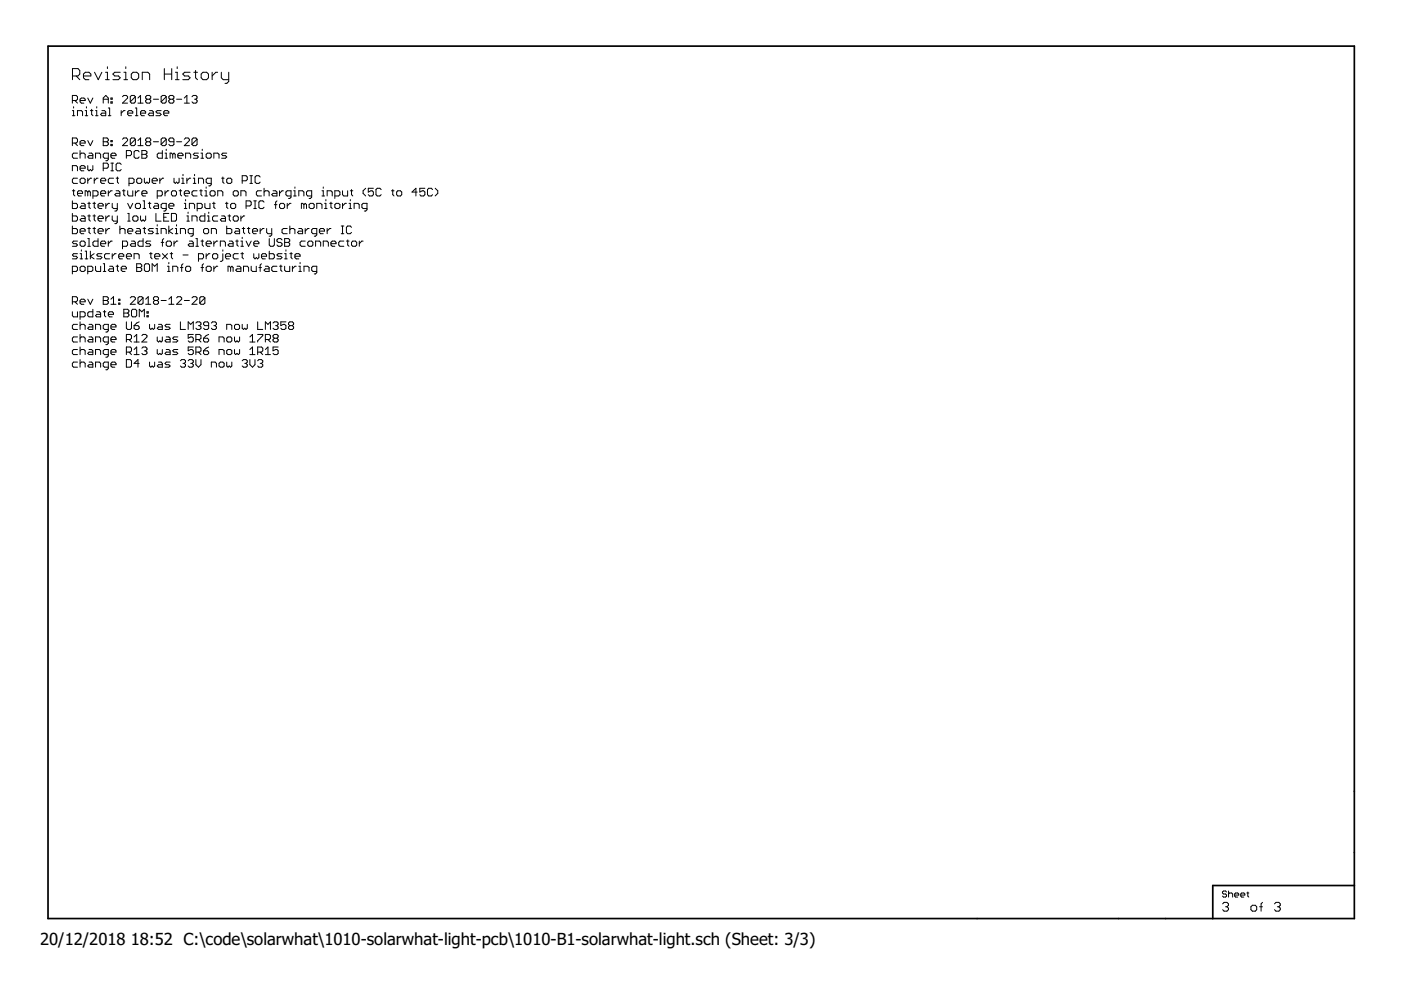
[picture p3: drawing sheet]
<svg xmlns="http://www.w3.org/2000/svg" width="297mm" height="210mm" viewBox="0 0 297 210" stroke-linecap="round" stroke-linejoin="round" font-family="sans-serif">
<defs><g id="words">
<g font-size="3.5">
<text x="8.5" y="200.4">20/12/2018</text>
<text x="27.7" y="200.4">18:52 C:\code\solarwhat\1010-solarwhat-light-pcb\1010-B1-solarwhat-light.sch (Sheet: 3/3)</text>
</g>
</g></defs>
<g fill="none" stroke="#000" stroke-width=".21">
<path d="M15.4 16.1h1.1l.4-.4v-.8l-.4-.4h-1.1v2.4M16.2 16.1l.7 .8M17.7 16.1h1.6v-.4l-.4-.4h-.8l-.4 .4v.8l.4 .4h.8M20 15.3l.8 1.6 .8-1.6M22.4 16.9h.8M22.4 15.3h.4v1.6M22.8 14.2v.3M25.5 15.3h-1.2l-.4 .4 .4 .4h.8l.4 .4-.4 .4h-1.2M26.3 16.9h.8M26.3 15.3h.4v1.6M26.7 14.2v.3M27.8 15.7l.4-.4h.8l.4 .4v.8l-.4 .4h-.8l-.4-.4z"/>
<path d="M30.2 16.9v-1.6h1.1l.4 .4v1.2M34.8 14.5v2.4M34.8 15.7h1.6M36.4 14.5v2.4M37.2 16.9h.8M37.2 15.3h.4v1.6M37.6 14.2v.3M40.3 15.3h-1.2l-.3 .4 .3 .4h.8l.4 .4-.4 .4h-1.1M41.1 15.3h.8M41.5 14.9v1.6l.4 .4M42.7 15.7l.3-.4h.8l.4 .4v.8l-.4 .4h-.8l-.3-.4zM45 15.3v1.6"/>
<path d="M46.1 15.3h-.3l-.8 .8M46.9 15.3v1.2l.4 .4h1.2M48.5 15.3v2l-.4 .4h-.4M15.3 21.3h.9l.2-.3v-.5l-.2-.3h-.9v1.7M15.3 30.3h.9l.2-.2v-.6l-.2-.2h-.9v1.6M15.3 36.2v-1.1h.9l.2 .3v.8M15.3 23.5h.3v1M15.3 24.5h.6M15.6 22.6v.3M15.9 21.3l.5 .6M15.9 30.3l.5 .6M16.4 32.5h-.8l-.3 .2v.6l.3 .2h.8"/>
<path d="M16.4 37.8h-.8l-.3 .3v.5l.3 .3h.8M16.4 24.5v-1h.9l.2 .2v.8M17 21.3h1.1v-.3l-.3-.2h-.5l-.3 .2v.6l.3 .3h.5M17 30.3h1.1v-.2l-.3-.3h-.5l-.3 .3v.5l.3 .3h.5M17 31.9v1.6M17 35.7h1.1v-.3l-.3-.3h-.5l-.3 .3v.5l.3 .3h.5M17 32.7l.3-.2h.5l.3 .2v.8M17.3 37.8h.5l.3 .3v.5l-.3 .3h-.5l-.3-.3v-.5zM18.1 23.5h.2v1M18.1 24.5h.5M18.3 22.6v.3M18.6 20.8l.6 1.1 .5-1.1"/>
<path d="M18.6 29.8l.6 1.1 .5-1.1M18.6 35.1v.8l.3 .3 .3-.3 .2 .3 .3-.3v-.8M18.6 37.8v1.1M18.9 32.5h.5l.3 .2v.8h-.8l-.3-.2 .3-.3h.8M19.2 23.5h.5M19.4 23.2v1.1l.3 .2M19.4 37.8h-.2l-.6 .5M20 37.8v1.1M20.3 23.5h.2v1M20.3 24.5h.5M20.3 33.5v-1h.8l.2 .2v.8M20.5 22.6v.3"/>
<path d="M20.8 37.8h-.3l-.5 .5M21.3 38.3h1.1v-.2l-.2-.3h-.6l-.3 .3v.5l.3 .3h.6M21.6 23.5h.6l.2 .2v.8h-.8l-.3-.2 .3-.3h.8M21.9 21.9v-1.1l.5-.6 .6 .6v1.1M21.9 29.3h.8l.3 .2v.3l-.3 .3 .3 .2v.3l-.3 .3h-.8zM21.9 35.7h.8l.3-.3v-.5l-.3-.3h-.8v1.6M21.9 21h1.1M21.9 30.1h.8M23 33.5h-.8l-.3-.2v-.6l.3-.2h.8v1.3l-.3 .3h-.3M23 24.5h.5M23 22.9h.2v1.6M23.5 21.6h.3v.3h-.3z"/>
<path d="M23.5 20.8h.3v.2h-.3zM23.5 29.8h.3v.3h-.3zM23.5 30.6h.3v.3h-.3zM23.5 33h1.1v-.3l-.3-.2h-.5l-.3 .2v.6l.3 .2h.5M23.5 36.2h.6M23.5 34.6h.6M23.8 34.6v1.6M24.1 37.8h-.9l-.2 .3v.5l.2 .3h.9M24.6 37.8h.5M24.9 37.5v1.1l.2 .3M25.7 23.5v1M25.7 34.9l-.3-.3h-.5l-.3 .3v1l.3 .3h.5l.3-.3"/>
<path d="M26 20.5l.2-.3h.6l.3 .3v.3l-1.1 1.1h1.1M26 29.5l.2-.2h.6l.3 .2v.3l-1.1 1.1h1.1M26.5 23.5h-.3l-.5 .5M26.8 33h.8l.3-.3v-.5l-.3-.3h-.8v1.6M27.1 24h1.1v-.3l-.3-.2h-.6l-.2 .2v.6l.2 .2h.6M27.3 38.9h.9l.2-.3v-.5l-.2-.3h-.9v1.6M28.7 20.5l-.3-.3h-.5l-.3 .3v1.1M28.7 20.5v1.1l-.3 .3h-.5l-.3-.3M28.7 29.5l-.3-.2h-.5l-.3 .2v1.1M28.7 29.5v1.1l-.3 .3h-.5l-.3-.3M28.7 20.5l-1.1 1.1M28.7 24.5h.6"/>
<path d="M28.7 22.9h.3v1.6M28.7 29.5l-1.1 1.1M29.3 21.9h1M29.3 20.8l.5-.6v1.7M29.3 29.8l.5-.5v1.6M29.3 37.8h.5l.3 .3v.5l-.3 .3h-.5l-.3-.3v-.5zM29.3 30.9h1M29.5 32.2l-.2-.3h-.6l-.3 .3v1.1l.3 .2h.6l.2-.2M29.8 24h1.1v-.3l-.3-.2h-.5l-.3 .2v.6l.3 .2h.5M30.1 31.9h.8l.3 .3v.3l-.3 .2 .3 .3v.3l-.3 .2h-.8zM30.1 32.7h.8M30.6 37.8v.8l.3 .3 .3-.3 .2 .3 .3-.3v-.8"/>
<path d="M31.2 21l-.3-.2v-.3l.3-.3h.5l.3 .3v.3l-.3 .2M31.2 21l-.3 .3v.3l.3 .3h.5l.3-.3v-.3l-.3-.3M31.2 21h.5M31.2 30.1l-.3-.3v-.3l.3-.2h.5l.3 .2v.3l-.3 .3M31.2 30.1l-.3 .2v.3l.3 .3h.5l.3-.3v-.3l-.3-.2M31.2 30.1h.5M31.7 23.5h.5l.3 .2v.8h-.8l-.3-.2 .3-.3h.8M32.3 38.3h1v-.2l-.2-.3h-.6l-.2 .3v.5l.2 .3h.6M32.5 21h1.1M32.5 30.1h1.1M33.9 37.8v1.1M34.2 23.5h-.9l-.2 .2 .2 .3h.6l.3 .3-.3 .2h-.8"/>
<path d="M34.4 31.9v1.6h-.8l-.3-.2v-.6l.3-.2h.8M34.7 37.8h-.3l-.5 .5M34.7 24h1.1v-.3l-.3-.2h-.5l-.3 .2v.6l.3 .2h.5M35 32.5h.2v1M35 33.5h.5M35.2 20.5l-.2-.3h-.6l-.2 .3v1.1M35.2 20.5v1.1l-.2 .3h-.6l-.2-.3M35.2 29.5l-.2-.2h-.6l-.2 .2v1.1M35.2 29.5v1.1l-.2 .3h-.6l-.2-.3M35.2 31.6v.3M35.2 20.5l-1 1.1M35.2 29.5l-1 1.1"/>
<path d="M36.1 21l-.3-.2v-.3l.3-.3h.5l.3 .3v.3l-.3 .2M36.1 21l-.3 .3v.3l.3 .3h.5l.3-.3v-.3l-.3-.3M36.1 21h.5M36.6 32.7l-.3-.2h-.2v1M36.6 32.7v.8M36.6 32.7l.3-.2 .2 .2v.8M36.9 30.1h-.8l-.3-.3v-.3l.3-.2h.5l.3 .2v1.1l-.3 .3h-.5l-.3-.3M36.9 37.8v.8l.3 .3 .2-.3 .3 .3 .3-.3v-.8M37.4 21h1.1M37.4 30.1h1.1M37.7 33h1.1v-.3l-.3-.2h-.5l-.3 .2v.6l.3 .2h.5M38.5 37.8h.3v1.1"/>
<path d="M38.5 38.9h.6M38.8 37v.3M39.1 21.9h1.1M39.1 20.8l.5-.6v1.7M39.1 29.5l.2-.2h.6l.3 .2v.3l-1.1 1.1h1.1M39.3 33.5v-1h.9l.2 .2v.8M39.6 37.8v1.1M40.4 37.8h-.2l-.6 .5M40.7 20.5l.3-.3h.5l.3 .3v.3l-.3 .2M41 37.8h.3v1.1M41 38.9h.5M41.3 21h.2"/>
<path d="M41.3 37v.3M41.5 21l.3 .3v.3l-.3 .3h-.5l-.3-.3M41.8 29.5v1.1l-.3 .3h-.5l-.3-.3M41.8 29.5l-.3-.2h-.5l-.3 .2v1.1M41.8 29.5l-1.1 1.1M42.1 32.5h-.8l-.3 .2 .3 .3h.5l.3 .3-.3 .2h-.8M42.1 38.9v-1.1h.8l.3 .3v.8M42.6 32.5h.3v1M42.6 33.5h.6M42.9 31.6v.3M43.7 32.7l.3-.2h.5l.3 .2v.6l-.3 .2h-.5l-.3-.2zM43.7 39.6v.3"/>
<path d="M44.8 38.9h-.8l-.3-.3v-.5l.3-.3h.8v1.4l-.3 .2h-.2M45.3 33.5v-1h.9l.2 .2v.8M47 37.8h.5M47.2 37.5v1.1l.3 .3M48.1 32.5h-.9l-.2 .2 .2 .3h.6l.3 .3-.3 .2h-.8M48.3 37.8h.6l.2 .3v.5l-.2 .3h-.6l-.2-.3v-.5zM51.4 38.3h.8l.2-.2v-.6l-.2-.2h-.8v1.6M53 38.9h.5M53 37.3h.5M53.3 37.3v1.6M55.2 37.5l-.3-.2h-.5l-.3 .2v1.1l.3 .3h.5l.3-.3M56 39.9v1.7"/>
<path d="M62.5 39.6v.3M68.5 39.6v.3M77.5 39.9l-.5 .5v.6l.5 .6M79.2 39.9h-1.1v.8l.5-.3h.3l.3 .3v.6l-.3 .3h-.5l-.3-.3M90.1 39.9h-1.1v.8l.5-.3h.3l.3 .3v.6l-.3 .3h-.5l-.3-.3M92.3 39.9l.5 .5v.6l-.5 .6M15.3 42.6v1.6h.9l.2-.3v-.5l-.2-.3h-.9M15.3 45.3v1.6h.9l.2-.3v-.5l-.2-.3h-.9M15.3 47.9v1.7h.9l.2-.3v-.6l-.2-.2h-.9M15.3 57.6h.9l.2-.3v-.6l-.2-.2h-.9v1.6M15.3 40.4h.6M15.6 40.2v1.1l.3 .3"/>
<path d="M16.4 41h1.1v-.3l-.2-.3h-.6l-.3 .3v.6l.3 .3h.6M16.4 51.1h-.8l-.3 .3 .3 .3h.6l.2 .2-.2 .3h-.9M16.4 53.8h-.8l-.3 .3 .3 .2h.6l.2 .3-.2 .3h-.9M17 49h1.1v-.3l-.3-.2h-.5l-.3 .2v.6l.3 .3h.5M17 54.9h.5M17 53.8h.3v1.1M17.3 51.1h.5l.3 .3v.5l-.3 .3h-.5l-.3-.3v-.5zM17.3 56.5h.5l.3 .2v.6l-.3 .3h-.5l-.3-.3v-.6zM17.3 43.1h.5l.3 .3v.8h-.8l-.3-.3 .3-.2h.8M17.3 45.8h.5l.3 .3v.8h-.8l-.3-.3 .3-.3h.8M17.3 53v.3M18.1 53.3h.2v1.6"/>
<path d="M18.1 54.9h.5M18.6 40.7l-.3-.3h-.2v1.2M18.6 40.7l.3-.3 .3 .3v.9M18.6 57.6h.8l.3-.3v-.6l-.3-.2h-.8v1.6M18.6 40.7v.9M18.6 43.1h.6M18.6 50.6h.3v1.6M18.6 45.8h.6M18.6 48.5h.6M18.6 52.2h.6M18.9 42.9v1l.3 .3M18.9 45.5v1.1l.3 .3"/>
<path d="M18.9 48.2v1.1l.3 .3M19.2 53.3v1.6M19.7 41.6h.8l.3-.3v-.6l-.3-.3h-.8v1.7M19.7 43.1h.5M19.7 45.8h.5M19.7 48.5h.5M20 53.8l-.8 .5 .8 .6M20 42.9v1l.2 .3M20 45.5v1.1l.2 .3M20 48.2v1.1l.2 .3M20.3 56.5v.8l.2 .3h.8v-1.1M20.8 43.7h1.1v-.3l-.3-.3h-.5l-.3 .3v.5l.3 .3h.5"/>
<path d="M20.8 46.3h1.1v-.2l-.3-.3h-.5l-.3 .3v.5l.3 .3h.5M20.8 49h1.1v-.3l-.3-.2h-.5l-.3 .2v.6l.3 .3h.5M20.8 50.6v1.6h-.8l-.3-.3v-.5l.3-.3h.8M21.3 41h1.1v-.3l-.2-.3h-.6l-.3 .3v.6l.3 .3h.6M21.3 51.7h1.1v-.3l-.2-.3h-.6l-.3 .3v.5l.3 .3h.6M21.6 53.8h-.8l-.3 .3 .3 .2h.5l.3 .3-.3 .3h-.8M21.9 55.9h.3v1.7M21.9 57.6h.5M22.4 43.1v1.1M22.4 45.8v1.1M22.4 48.5v1.1M23 40.4v1.2"/>
<path d="M23 51.1v1.1M23.2 43.1h-.2l-.6 .6M23.2 45.8h-.2l-.6 .5M23.2 48.5h-.2l-.6 .5M23.2 53.8h-.8l-.2 .3v.5l.2 .3h.8M23.2 56.5h.6l.3 .2v.9h-.9l-.2-.3 .2-.3h.9M23.8 43.1v.8l.3 .3h.8M23.8 45.8v.8l.3 .3h.8M23.8 53.8v1.1M23.8 40.4h-.3l-.5 .6M23.8 51.1h-.3l-.5 .6M24.6 40.4h.5l.3 .3v.9h-.8l-.3-.3 .3-.3h.8"/>
<path d="M24.6 53.8h-.3l-.5 .5M24.6 56.5h.5M24.9 43.1v1.4l-.3 .2h-.3M24.9 45.8v1.3l-.3 .3h-.3M24.9 56.2v1.1l.2 .3M25.2 54.3h1v-.2l-.2-.3h-.6l-.2 .3v.5l.2 .3h.6M25.4 47.9v1.7M25.4 48.7l.3-.2h.5l.3 .2v.9M25.7 57h1.1v-.3l-.3-.2h-.5l-.3 .2v.6l.3 .3h.5M26 52.2h.8l.3-.3v-.5l-.3-.3h-.8v1.6M26 40.4h.5M26.2 40.2v1.1l.3 .3"/>
<path d="M26.8 54.3h1.1v-.2l-.3-.3h-.5l-.3 .3v.5l.3 .3h.5M27.1 40.4v.9l.2 .3h.9v-1.2M27.1 49h1.1v-.3l-.3-.2h-.6l-.2 .2v.6l.2 .3h.6M27.1 45.3h.2v1.6M27.1 43.1l.5 1.1 .6-1.1M27.1 46.9h.5M27.9 51.1h.5l.3 .3v.8h-.8l-.3-.3 .3-.2h.8M28.4 45.8h.6l.3 .3v.5l-.3 .3h-.6l-.2-.3v-.5zM28.4 54.9v-1.1h.9l.2 .3v.8M28.7 40.4v1.2M29 43.1h.5l.3 .3v.5l-.3 .3h-.5l-.3-.3v-.5zM29 48.5h.5l.3 .2v.9h-.8l-.3-.3 .3-.3h.8"/>
<path d="M29 55.9h.8l.3 .3v.3l-.3 .2 .3 .3v.3l-.3 .3h-.8zM29 56.7h.8M29.5 40.4h-.2l-.6 .6M29.8 45.8v.8l.3 .3 .2-.3 .3 .3 .3-.3v-.8M30.1 41h1.1v-.3l-.3-.3h-.6l-.2 .3v.6l.2 .3h.6M30.3 42.6h.3v1.6M30.3 44.2h.6M30.3 50.6v1.6h-.8l-.2-.3v-.5l.2-.3h.8M30.3 48.5h.6M30.6 48.2v1.1l.3 .3M30.9 55.9h.5l.3 .3v1.1l-.3 .3h-.5l-.3-.3v-1.1zM31.4 43.1h.6"/>
<path d="M31.7 42.9v1l.3 .3M31.7 53.8h.6M32 51.1h-.8l-.3 .3 .3 .3h.5l.3 .2-.3 .3h-.8M32 53.5v1.1l.3 .3M32.3 57.6v-1.7l.5 .6 .5-.6v1.7M32.5 48.5h-.8l-.3 .2 .3 .3h.5l.3 .3-.3 .3h-.8M32.8 54.3h1.1v-.2l-.3-.3h-.5l-.3 .3v.5l.3 .3h.5M32.8 43.1h.5l.3 .3v.8h-.8l-.3-.3 .3-.2h.8M33.1 48.5h.2v1.1M33.1 45.3v1.6h1.1M33.1 49.6h.5M33.3 41.6h.9l.2-.3v-.6l-.2-.3h-.9v1.7"/>
<path d="M33.3 47.6v.3M34.2 49.6v-1.1h.8l.2 .2v.9M34.2 51.4h.5M34.4 53.8l1.1 1.1M34.7 46.1h.5M34.7 50.6l-.3 .3v1.3M35 40.4v1.2M35.2 44.2h-.8l-.2-.3v-.5l.2-.3h.8v1.4l-.2 .2h-.3M35.5 51.1h.6l.2 .3v.5l-.2 .3h-.6l-.3-.3v-.5zM35.5 56.5h.3v1.1M35.5 53.8l-1.1 1.1M35.5 57.6h.6"/>
<path d="M35.8 43.7h1.1v-.3l-.3-.3h-.5l-.3 .3v.5l.3 .3h.5M35.8 47.9v1.7M35.8 55.6v.3M35.8 45.3h-1.1v1.6h1.1M35.8 40.4h-.3l-.5 .6M36.1 53.8h.5M36.3 45.3h.8l.3 .2v1.1l-.3 .3h-.8zM36.3 53.5v1.1l.3 .3M36.6 57.6v-1.1h.8l.3 .2v.9M36.6 40.4h.5l.3 .3v.6l-.3 .3h-.5l-.3-.3v-.6zM36.6 48.5l-.8 .5 .8 .6M36.9 51.1v1.1"/>
<path d="M37.2 48.5h.2v1.1M37.2 49.6h.5M37.4 47.6v.3M37.7 51.1h-.3l-.5 .6M38 40.4h.5M38.2 49.6v-1.1h.9l.2 .2v.9M38.2 40.2v1.1l.3 .3M38.2 56.7h.6M38.8 54.1h1.1M38.8 55.9l-.3 .3v1.4M39.1 41h1.1v-.3l-.3-.3h-.6l-.2 .3v.6l.2 .3h.6M39.1 43.1h.2v1.1"/>
<path d="M39.1 44.2h.5M39.3 42.3v.3M39.6 56.5h.6l.2 .2v.6l-.2 .3h-.6l-.3-.3v-.6zM39.6 46.9h.6M39.6 45.8h.3v1.1M39.9 45v.3M40.2 44.2v-1.1h.8l.3 .3v.8M40.2 51.1h.5l.3 .3v.8h-.8l-.3-.3 .3-.2h.8M40.7 46.9v-1.1h.8l.3 .3v.8M41 49.6h-.8l-.3-.3v-.6l.3-.2h.8v1.3l-.3 .3h-.3M41.5 50.6h.3v1.6M41.5 52.2h.6"/>
<path d="M41.8 40.4h-.8l-.3 .3v.6l.3 .3h.8M41.8 44.2h.8l.3-.3v-.5l-.3-.3h-.8v1.6M42.1 54.9h.8l.3-.3v-.5l-.3-.3h-.8v1.6M42.4 40.4h.5M42.6 40.2v1.1l.3 .3M42.6 51.1h.6M42.6 56.7h.6M42.9 50.9v1l.3 .3M43.2 48.7l.2-.2h.6l.2 .2v.6l-.2 .3h-.6l-.2-.3zM43.2 55.9l-.3 .3v1.4M43.4 40.4h.3v1.2M43.4 41.6h.6"/>
<path d="M43.4 43.1v.8l.3 .3h.8v-1.1M43.4 45.3v1.6h-.8l-.2-.3v-.5l.2-.3h.8M43.7 56.7l.3-.2h.5l.3 .2v.6l-.3 .3h-.5l-.3-.3zM43.7 51.7h1.1v-.3l-.3-.3h-.5l-.3 .3v.5l.3 .3h.5M43.7 53.8v1.1M44 46.9h.5M44 45.8h.3v1.1M44.3 45v.3M44.5 53.8h-.2l-.6 .5M44.8 40.4h.5l.3 .3v.6l-.3 .3h-.5l-.3-.3v-.6zM44.8 49.6v-1.1h.8l.3 .2v.9M45.1 54.1l.2-.3h.6l.3 .3v.5l-.3 .3h-.6l-.2-.3z"/>
<path d="M45.1 43.1h.5M45.3 42.9v1l.3 .3M45.3 51.1v1.1M45.3 56.5v1.1M46.2 41.6v-1.2h.8l.2 .3v.9M46.2 45.8h-.9l-.2 .3v.5l.2 .3h.9M46.2 51.1h-.3l-.6 .6M46.2 56.5h-.3l-.6 .5M46.7 52.2v-1.1h.8l.3 .3v.8M47 45.8h.5l.3 .3v.8h-.8l-.3-.3 .3-.3h.8M47.2 53v.3M47.2 53.8v1.3l-.2 .3h-.3"/>
<path d="M47.8 43.1h.5M47.8 54.3h1.1v-.2l-.3-.3h-.5l-.3 .3v.5l.3 .3h.5M48.1 47.9v1.7h.8l.2-.3v-.6l-.2-.2h-.8M48.1 42.9v1l.2 .3M48.3 45.8h.6M48.6 45.5v1.1l.3 .3M48.6 51.1h.6l.2 .3v.8h-.8l-.3-.3 .3-.2h.8M48.9 43.4l.3-.3h.5l.3 .3v.5l-.3 .3h-.5l-.3-.3zM48.9 56.7v.9M48.9 56.7l.3-.2 .2 .2v.9M48.9 56.7l-.3-.2h-.3v1.1M49.7 45.8h.5l.3 .3v.5l-.3 .3h-.5l-.3-.3v-.5z"/>
<path d="M49.7 40.4h.5l.3 .3v.6l-.3 .3h-.5l-.3-.3v-.6zM50 48.5h.5l.3 .2v.9h-.8l-.3-.3 .3-.3h.8M50 51.1h.5M50.2 56.5h.6l.3 .2v.9h-.9l-.2-.3 .2-.3h.9M50.2 50.9v1l.3 .3M50.5 53.8h-.8l-.3 .3v.5l.3 .3h.8M51.1 51.1h.3v1.1M51.1 41.6v-1.2h.8l.3 .3v.9M51.1 45.8v1.1M51.1 52.2h.5M51.1 53.8h.5M51.4 50.3v.3"/>
<path d="M51.4 53.5v1.1l.2 .3M51.4 48.5h.5M51.6 48.2v1.1l.3 .3M51.6 57.6v-1.1h.8l.3 .2v.9M51.9 45.8h-.3l-.5 .5M52.2 43.7h.8l.3-.3v-.5l-.3-.3h-.8v1.6M52.2 51.1l.5 1.1 .6-1.1M52.4 48.5h.6M52.7 48.2v1.1l.3 .3M53.3 56.5v.8l.2 .3h.8v-1.1M53.5 49h1.1v-.3l-.3-.2h-.5l-.3 .2v.6l.3 .3h.5M53.8 44.2h.6"/>
<path d="M53.8 42.6h.6M53.8 51.7h1.1v-.3l-.3-.3h-.5l-.3 .3v.5l.3 .3h.5M53.8 53.8v.8l.3 .3 .3-.3 .2 .3 .3-.3v-.8M54.1 42.6v1.6M54.9 56.7h.5M55.2 48.5v1.1M55.4 40.4h-.8l-.2 .3v.6l.2 .3h.8M55.4 55.9l-.2 .3v1.4M55.4 54.3h1.1v-.2l-.2-.3h-.6l-.3 .3v.5l.3 .3h.6M56 40.7l.3-.3h.5l.3 .3v.9M56 42.9l-.3-.3h-.5l-.3 .3v1l.3 .3h.5l.3-.3M56 48.5h-.3l-.5 .5"/>
<path d="M56.3 56.5h.5l.3 .2v.9h-.8l-.3-.3 .3-.3h.8M56.5 48.5v.8l.3 .3h.8M57.1 50.6v1.3l.2 .3h.6l.3-.3v-1.3M57.1 53.3v1.6h.8l.3-.3v-.5l-.3-.3h-.8M57.6 48.5v1.3l-.3 .3h-.2M57.9 40.4h.5l.3 .3v.9h-.8l-.3-.3 .3-.3h.8M58.2 43.4h.5M58.7 42.6l-.3 .3v1.3M58.7 56.5h-.8l-.3 .2v.6l.3 .3h.8M59.3 40.4v1.2M59.3 56.5h.5M59.5 43.1h.6l.2 .3v.5l-.2 .3h-.6l-.2-.3v-.5z"/>
<path d="M59.5 56.2v1.1l.3 .3M59.8 53.8h-.8l-.3 .3 .3 .2h.5l.3 .3-.3 .3h-.8M59.8 50.9l-.3-.3h-.5l-.3 .3v.2l.3 .3h.5l.3 .3v.2l-.3 .3h-.5l-.3-.3M60.1 40.4h-.3l-.5 .6M60.3 53.8h.3v1.1M60.3 50.6h.9l.2 .3v.2l-.2 .3 .2 .3v.2l-.2 .3h-.9zM60.3 56.5v.8l.3 .3h.8v-1.1M60.3 51.4h.9M60.3 54.9h.6M60.6 53v.3M60.9 48.5h-.8l-.3 .2v.6l.3 .3h.8M60.9 43.1v1.1"/>
<path d="M61.4 48.7l.3-.2h.6l.2 .2v.9M61.4 47.9v1.7M61.4 53.8h.6M61.7 41.6h-.8l-.3-.3v-.6l.3-.3h.8v1.4l-.3 .3h-.2M61.7 43.1h-.3l-.5 .6M61.7 53.5v1.1l.3 .3M62 56.5v1.1M62.3 40.4h.2v1.2M62.3 41.6h.5M62.5 54.3h1.1v-.2l-.2-.3h-.6l-.3 .3v.5l.3 .3h.6M62.8 56.5h-.3l-.5 .5M63.4 41.6v-1.2h.8l.2 .3v.9"/>
<path d="M63.4 48.5h.5l.3 .2v.9h-.8l-.3-.3 .3-.3h.8M63.4 56.5h.2v1.1M63.4 57.6h.5M63.6 55.6v.3M64.4 43.4v.8M64.4 43.4l.3-.3 .3 .3v.8M64.4 43.4l-.2-.3h-.3v1.1M64.5 57.6v-1.1h.8l.2 .2v.9M64.7 48.5v1.1M64.7 51.1h-.8l-.3 .3v.5l.3 .3h.8M65.5 43.4l.3-.3h.6l.2 .3v.5l-.2 .3h-.6l-.3-.3zM65.5 48.5h-.2l-.6 .5"/>
<path d="M65.5 51.1h.6l.2 .3v.5l-.2 .3h-.6l-.2-.3v-.5zM66.1 41.6h-.8l-.3-.3v-.6l.3-.3h.8v1.4l-.3 .3h-.3M66.9 52.2v-1.1h.8l.3 .3v.8M67.2 49.6h-.8l-.3-.3v-.6l.3-.2h.8v1.3l-.3 .3h-.3M67.2 57.6h-.8l-.3-.3v-.6l.3-.2h.8v1.3l-.3 .3h-.3M67.2 44.2v-1.1h.8l.3 .3v.8M67.7 49h1.1v-.3l-.3-.2h-.5l-.3 .2v.6l.3 .3h.5M68.3 40.4h.2v1.2M68.3 41.6h.5M68.5 52.2v-1.1h.8l.3 .3v.8M68.8 44.2h.5M68.8 43.1h.3v1.1"/>
<path d="M69.1 42.3v.3M69.4 41.6v-1.2h.8l.2 .3v.9M69.4 48.5v1.1M69.9 43.1h.5M70.2 42.9v1l.2 .3M70.2 51.7h1v-.3l-.2-.3h-.6l-.2 .3v.5l.2 .3h.6M70.2 48.5h-.3l-.5 .5M71 41.6h.8l.3-.3v-.6l-.3-.3h-.8v1.7M71 43.4l.3-.3h.5l.3 .3v.5l-.3 .3h-.5l-.3-.3zM72.3 49.6h.6M72.3 47.9h.6M72.6 40.4v.9l.3 .3h.8v-1.2"/>
<path d="M72.6 43.1v1.1M72.6 47.9v1.7M72.9 51.1h-.8l-.3 .3v.5l.3 .3h.8M73.4 43.1h-.2l-.6 .6M73.4 51.1h.6M73.7 50.9v1l.3 .3M74 44.2h.5M74 43.1h.3v1.1M74.3 40.4h.5M74.3 42.3v.3M74.5 40.2v1.1l.3 .3M74.5 48.2l-.2-.3h-.6l-.3 .3v1.1l.3 .3h.6l.2-.3"/>
<path d="M74.8 51.1h.6l.2 .3v.5l-.2 .3h-.6l-.3-.3v-.5zM75.1 44.2v-1.1h.8l.3 .3v.8M76.2 51.1v1.1M77 51.1h-.3l-.5 .6M77.8 44.2h-.8l-.3-.3v-.5l.3-.3h.8v1.4l-.3 .2h-.2M80.8 40.2l-.3-.3h-.5l-.3 .3v1.1l.3 .3h.5l.3-.3M83 40.4h.5M83.3 40.2v1.1l.2 .3M84.3 40.4h.6l.3 .3v.6l-.3 .3h-.6l-.2-.3v-.6zM88.4 40.7h-1l.8-.8v1.7M91.7 40.2l-.3-.3h-.5l-.3 .3v1.1l.3 .3h.5l.3-.3M15.3 64h.9l.2-.3v-.5l-.2-.3h-.9v1.6"/>
<path d="M15.3 66.1v.8l.3 .3h.8v-1.1M15.9 64l.5 .5M16.4 68.8h-.8l-.3 .2v.6l.3 .2h.8M16.4 71.4h-.8l-.3 .3v.6l.3 .2h.8M16.4 74.1h-.8l-.3 .3v.5l.3 .3h.8M16.4 76.8h-.8l-.3 .2v.6l.3 .3h.8M17 64h1.1v-.3l-.3-.3h-.5l-.3 .3v.6l.3 .2h.5M17 67.2h.8l.3-.3v-.5l-.3-.3h-.8v1.6M17 68.2v1.6M17 70.9v1.6M17 73.6v1.6M17 76.2v1.7"/>
<path d="M17 69l.3-.2h.5l.3 .2v.8M17 71.7l.3-.3h.5l.3 .3v.8M17 74.4l.3-.3h.5l.3 .3v.8M17 77l.3-.2h.5l.3 .2v.9M18.6 63.4l.6 1.1 .5-1.1M18.9 68.8h.5l.3 .2v.8h-.8l-.3-.2 .3-.3h.8M18.9 71.4h.5l.3 .3v.8h-.8l-.3-.2 .3-.3h.8M18.9 74.1h.5l.3 .3v.8h-.8l-.3-.3 .3-.2h.8M18.9 76.8h.5l.3 .2v.9h-.8l-.3-.3 .3-.3h.8M19.7 65.6v1.6h-.8l-.3-.3v-.5l.3-.3h.8M20.3 69.8v-1h.8l.2 .2v.8M20.3 72.5v-1.1h.8l.2 .3v.8"/>
<path d="M20.3 75.2v-1.1h.8l.2 .3v.8M20.3 77.9v-1.1h.8l.2 .2v.9M20.5 66.1h.6l.2 .3v.8h-.8l-.2-.3 .2-.2h.8M21.9 62.9h.8l.3 .3v.2l-.3 .3 .3 .3v.3l-.3 .2h-.8zM21.9 63.7h.8M21.9 66.1h.5M22.2 65.8v1.1l.2 .3M23 69.8h-.8l-.3-.2v-.6l.3-.2h.8v1.3l-.3 .3h-.3M23 72.5h-.8l-.3-.2v-.6l.3-.3h.8v1.4l-.3 .3h-.3M23 75.2h-.8l-.3-.3v-.5l.3-.3h.8v1.4l-.3 .2h-.3M23 77.9h-.8l-.3-.3v-.6l.3-.2h.8v1.3l-.3 .3h-.3M23 66.7h1.1v-.3l-.3-.3h-.6l-.2 .3v.5l.2 .3h.6"/>
<path d="M23.5 69.3h1.1v-.3l-.3-.2h-.5l-.3 .2v.6l.3 .2h.5M23.5 72h1.1v-.3l-.3-.3h-.5l-.3 .3v.6l.3 .2h.5M23.5 74.7h1.1v-.3l-.3-.3h-.5l-.3 .3v.5l.3 .3h.5M23.5 77.3h1.1v-.3l-.3-.2h-.5l-.3 .2v.6l.3 .3h.5M23.5 63.4l.6-.5v1.6M23.5 64.5h1.1M25.2 63.4h.2v.3h-.2zM25.2 64.3h.2v.2h-.2zM26.2 65.6h.9l.2 .2v.3l-.2 .3 .2 .3v.2l-.2 .3h-.9zM26.2 66.4h.9M26.8 68.2v1.4l.3 .2h.5l.3-.2v-1.4M26.8 72h.8l.3-.3v-.5l-.3-.3h-.8v1.6"/>
<path d="M26.8 74.7h.8l.3-.3v-.6l-.3-.2h-.8v1.6M26.8 76.2h.8l.3 .3v1.1l-.3 .3h-.8zM27.3 72l.6 .5M27.3 74.7l.6 .5M27.6 63.2l.3-.3h.5l.3 .3v.2l-1.1 1.1h1.1M27.9 65.8l.3-.2h.5l.3 .2v1.1l-.3 .3h-.5l-.3-.3zM28.4 71.4l.6-.5v1.6M28.4 74.1l.6-.5v1.6M28.4 69h.9l.2 .3v.3l-.2 .2h-.6l-.3-.2zM28.4 72.5h1.1M28.4 75.2h1.1M29.5 77h-1.1l.9-.8v1.7"/>
<path d="M29.5 68.2l-.5 .3-.6 .5M29.5 67.2v-1.6l.6 .5 .5-.5v1.6M30.1 71.2l.2-.3h.6l.3 .3v.2l-1.1 1.1h1.1M30.1 73.8l.2-.2h.6l.3 .2v.3l-.3 .3M30.3 63.2l-.2-.3h-.6l-.2 .3v1.1M30.3 63.2v1.1l-.2 .2h-.6l-.2-.2M30.3 63.2l-1 1.1M30.6 74.4h.3M30.9 74.4l.3 .3v.2l-.3 .3h-.6l-.2-.3M30.9 64.5h1.1M30.9 63.4l.5-.5v1.6M31.2 66.1h.2v.3h-.2z"/>
<path d="M31.2 66.9h.2v.3h-.2zM31.7 68.8v.8l.3 .2 .3-.2 .2 .2 .3-.2v-.8M31.7 76.8v.8l.3 .3 .3-.3 .2 .3 .3-.3v-.8M32.8 63.7l-.3-.3v-.2l.3-.3h.5l.3 .3v.2l-.3 .3M32.8 63.7l-.3 .3v.3l.3 .2h.5l.3-.2v-.3l-.3-.3M32.8 63.7h.5M33.3 71.4v.9l.3 .2 .3-.2 .3 .2 .2-.2v-.9M33.3 74.1v.8l.3 .3 .3-.3 .3 .3 .2-.3v-.8M33.6 68.8h.6l.2 .2v.8h-.8l-.3-.2 .3-.3h.8M33.6 76.8h.6l.2 .2v.9h-.8l-.3-.3 .3-.3h.8M34.2 63.7h1M35.2 71.4h.6l.3 .3v.8h-.9l-.2-.2 .2-.3h.9"/>
<path d="M35.2 74.1h.6l.3 .3v.8h-.9l-.2-.3 .2-.2h.9M35.8 63.4l.5-.5v1.6M35.8 64.5h1.1M36.1 68.8h-.9l-.2 .2 .2 .3h.6l.3 .3-.3 .2h-.8M36.1 76.8h-.9l-.2 .2 .2 .3h.6l.3 .3-.3 .3h-.8M37.4 63.2l.3-.3h.5l.3 .3v.2l-1.1 1.1h1.1M37.7 71.4h-.8l-.3 .3 .3 .3h.5l.3 .3-.3 .2h-.8M37.7 74.1h-.8l-.3 .3 .3 .3h.5l.3 .2-.3 .3h-.8M38.2 76.5l.3-.3h.6l.2 .3v.3l-.2 .2M38.2 68.2v1.6h1.1M38.8 77h.3M39.1 77l.2 .3v.3l-.2 .3h-.6l-.3-.3"/>
<path d="M39.1 63.7h1.1M39.9 69.8v-1.6l.5 .6 .6-.6v1.6M39.9 76.5l.3-.3h.5l.3 .3v.3l-.3 .2M40.4 77h.3M40.7 63.2l.3-.3h.5l.3 .3v.2l-1.1 1.1h1.1M40.7 77l.3 .3v.3l-.3 .3h-.5l-.3-.3M41 70.9h-1.1v.8l.8-.3 .3 .3v.6l-.3 .2h-.5l-.3-.2M41 73.6h-1.1v.8l.8-.3 .3 .3v.5l-.3 .3h-.5l-.3-.3M41.5 68.5l.3-.3h.5l.3 .3v.3l-.3 .2M41.5 72h.8l.3-.3v-.5l-.3-.3h-.8v1.6M41.5 74.7h.8l.3-.3v-.6l-.3-.2h-.8v1.6M41.5 76.2v1.1l.6 .6 .5-.6v-1.1"/>
<path d="M42.1 74.7l.5 .5M42.1 72l.5 .5M42.1 69h.2M42.3 69l.3 .3v.3l-.3 .2h-.5l-.3-.2M43.2 71.7h.8l.2 .3v.3l-.2 .2h-.6l-.2-.2zM43.2 74.4h.8l.2 .3v.2l-.2 .3h-.6l-.2-.3zM43.4 63.2v1.1l-.2 .2h-.6l-.2-.2M43.4 63.2l-.2-.3h-.6l-.2 .3v1.1M43.4 63.2l-1 1.1M44.2 69h-.8l-.2-.2v-.3l.2-.3h.6l.2 .3v1.1l-.2 .2h-.6l-.2-.2M44.2 70.9l-.5 .3-.5 .5M44.2 73.6l-.5 .2-.5 .6"/>
<path d="M44.8 77.9v-1.1h.8l.3 .2v.9M44.8 68.5l.3-.3h.5l.3 .3v.3l-.3 .2M45.3 69h.3M45.6 69l.3 .3v.3l-.3 .2h-.5l-.3-.2M46.4 72.5v-1.1h.8l.3 .3v.8M46.4 75.2v-1.1h.8l.3 .3v.8M46.4 77l.3-.2h.5l.3 .2v.6l-.3 .3h-.5l-.3-.3zM48.1 69.8v-1h.8l.2 .2v.8M48.1 71.7l.2-.3h.6l.2 .3v.6l-.2 .2h-.6l-.2-.2zM48.1 74.4l.2-.3h.6l.2 .3v.5l-.2 .3h-.6l-.2-.3zM48.1 76.8v.8l.2 .3 .3-.3 .3 .3 .2-.3v-.8M49.7 74.1v.8l.3 .3 .2-.3 .3 .3 .3-.3v-.8"/>
<path d="M49.7 71.4v.9l.3 .2 .2-.2 .3 .2 .3-.2v-.9M50 68.8h.5l.3 .2v.6l-.3 .2h-.5l-.3-.2v-.6zM51.4 68.8v.8l.2 .2 .3-.2 .3 .2 .2-.2v-.8M51.4 76.5l.2-.3h.6l.2 .3v.3l-.2 .2M51.9 77h.3M52.2 77l.2 .3v.3l-.2 .3h-.6l-.2-.3M53 76.2v1.1l.5 .6 .6-.6v-1.1M53 71.4l.5-.5v1.6M53 74.1l.5-.5v1.6M53 72.5h1.1M53 75.2h1.1M54.6 68.2v1.6h1.1"/>
<path d="M54.6 70.9h1.1v.3l-1.1 1.1v.2M54.6 74.7h.8l.3-.3v-.6l-.3-.2h-.8v1.6M54.6 76.5l.3-.3h.5l.3 .3v.3l-.3 .2M55.2 74.7l.5 .5M55.2 77h.2M55.4 77l.3 .3v.3l-.3 .3h-.5l-.3-.3M56.3 69.8v-1.6l.5 .6 .5-.6v1.6M56.3 72h.8l.2-.3v-.5l-.2-.3h-.8v1.6M56.3 75.2h1M56.3 74.1l.5-.5v1.6M56.8 72l.5 .5M57.9 68.5l.3-.3h.5l.3 .3v.3l-.3 .2"/>
<path d="M58.2 71.7l-.3-.3v-.2l.3-.3h.5l.3 .3v.2l-.3 .3M58.2 71.7l-.3 .3v.3l.3 .2h.5l.3-.2v-.3l-.3-.3M58.2 71.7h.5M58.4 69h.3M58.7 69l.3 .3v.3l-.3 .2h-.5l-.3-.2M59 73.6h-1.1v.8l.5-.3h.3l.3 .3v.5l-.3 .3h-.5l-.3-.3M60.6 68.2h-1.1v.8l.8-.2 .3 .2v.6l-.3 .2h-.5l-.3-.2M61.4 69l-.2 .3v.3l.2 .2h.6l.3-.2v-.3l-.3-.3M61.4 69h.6M61.4 69l-.2-.2v-.3l.2-.3h.6l.3 .3v.3l-.3 .2M259.2 191.6l.3-.3h.6l.4 .3v.3l-.4 .4M259.8 192.3h.3"/>
<path d="M260.1 189.1l-.3-.2h-.4l-.2 .2 .2 .4h.4l.3 .3-.3 .4h-.4l-.2-.2M260.1 192.3l.4 .3v.3l-.4 .3h-.6l-.3-.3M260.5 188.9v1.3M260.5 189.5l.2-.2h.4l.2 .2v.7M261.8 189.8h.8l-.2-.5h-.4l-.2 .2v.5l.2 .2h.4M263.1 189.8h.8l-.2-.5h-.4l-.2 .2v.5l.2 .2h.4M264.4 189.3h.4M264.6 189.1v.9l.2 .2M265.2 192.3l.3-.4h.6l.3 .4v.6l-.3 .3h-.6l-.3-.3zM267.1 192.3h.6M267.7 191.3l-.3 .3v1.6M270.2 191.6l.3-.3h.6l.3 .3v.3l-.3 .4"/>
<path d="M270.8 192.3h.3M271.1 192.3l.3 .3v.3l-.3 .3h-.6l-.3-.3"/>
</g>
<path d="M10.2 9.8h276.9v185h-276.9zM287.1 187.7h-30v7.1" fill="none" stroke="#000" stroke-width=".36"/>
<use href="#words"/>
</svg>
